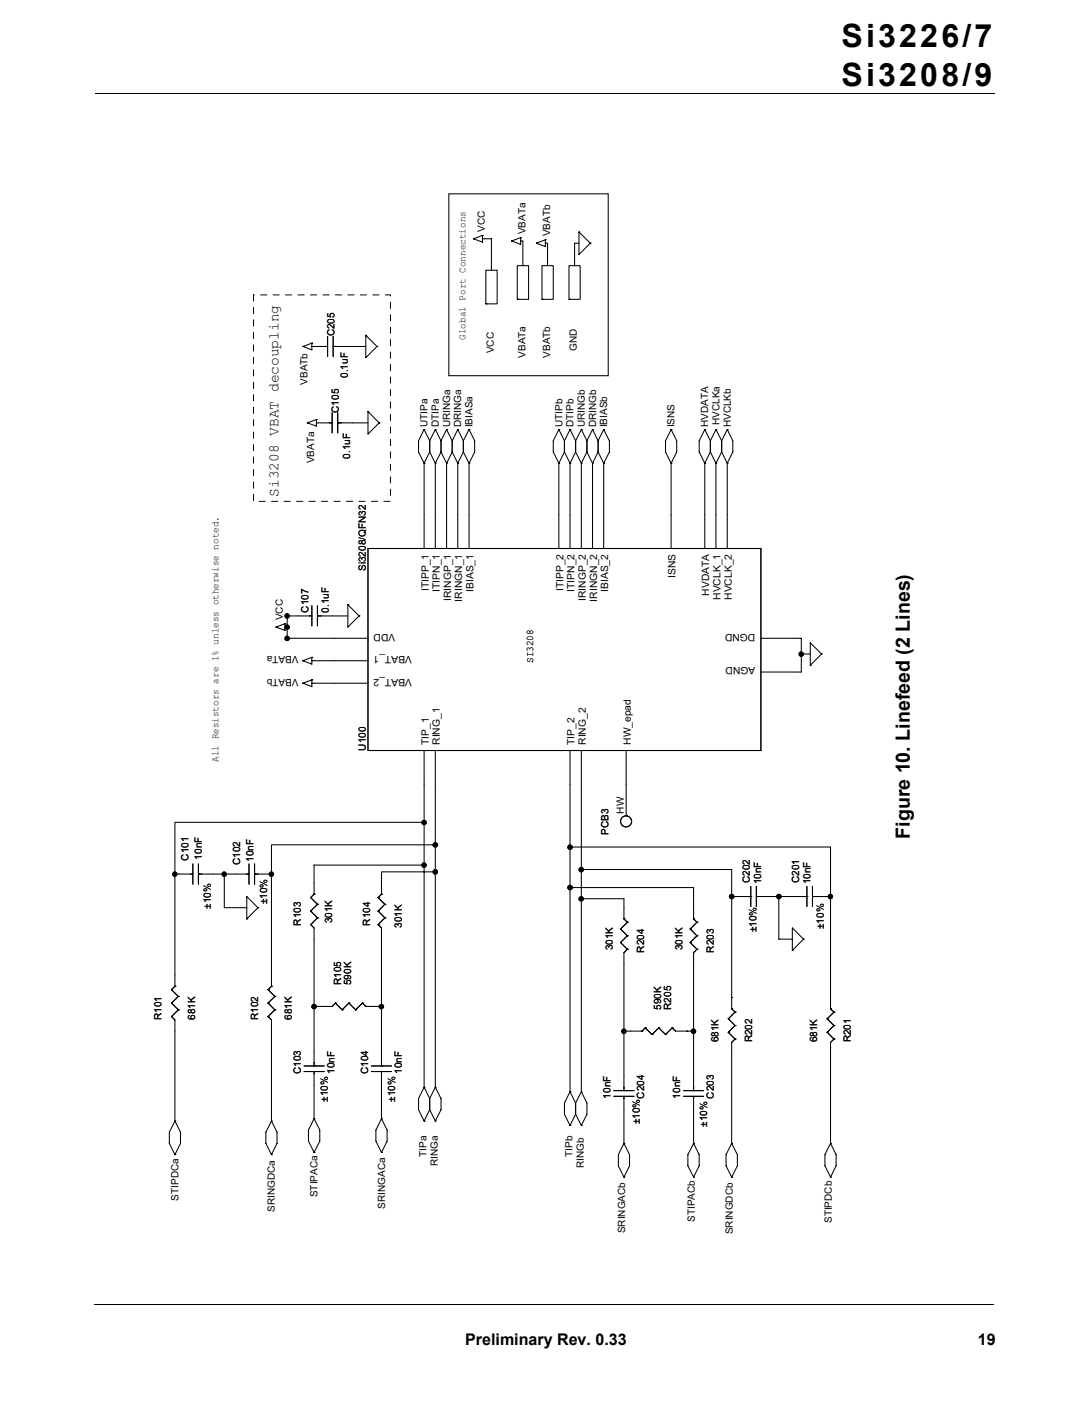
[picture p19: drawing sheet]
<svg xmlns="http://www.w3.org/2000/svg" width="216mm" height="279mm" viewBox="0 0 216 279" stroke-linecap="round" stroke-linejoin="round" font-family="sans-serif">
<defs><g id="words">
<g font-size="6.3">
<text x="166.4" y="9.2">Si3226/7</text>
<text x="166.4" y="17">Si3208/9</text>
</g>
<text font-size="3.9" x="179.9" y="165.9" transform="rotate(-90 179.9 165.9)">Figure 10. Linefeed (2 Lines)</text>
<g font-size="3.2">
<text x="92" y="266">Preliminary Rev. 0.33</text>
<text x="193.3" y="266">19</text>
</g>
<text font-size="2.9" x="55" y="98.3" transform="rotate(-90 55 98.3)">Si3208 VBAT decoupling</text>
<g font-size="2">
<text x="95.8" y="45.9" transform="rotate(-90 95.8 45.9)">VCC</text>
<text x="103.9" y="46.3" transform="rotate(-90 103.9 46.3)">VBATa</text>
<text x="108.7" y="46.8" transform="rotate(-90 108.7 46.8)">VBATb</text>
<text x="66.1" y="66.5" transform="rotate(-90 66.1 66.5)">C205</text>
<text x="92" y="67.2" transform="rotate(-90 92 67.2)">Global Port Connections</text>
<text x="97.6" y="69.8" transform="rotate(-90 97.6 69.8)">VCC</text>
<text x="103.9" y="70.7" transform="rotate(-90 103.9 70.7)">VBATa</text>
<text x="108.7" y="70.7" transform="rotate(-90 108.7 70.7)">VBATb</text>
<text x="114.1" y="69.4" transform="rotate(-90 114.1 69.4)">GND</text>
<text x="60.8" y="76.1" transform="rotate(-90 60.8 76.1)">VBATb</text>
<text x="68.8" y="74.7" transform="rotate(-90 68.8 74.7)">0.1uF</text>
<text x="67" y="81.6" transform="rotate(-90 67 81.6)">C105</text>
<text x="84.5" y="84.5" transform="rotate(-90 84.5 84.5)">UTIPa</text>
<text x="86.8" y="84.5" transform="rotate(-90 86.8 84.5)">DTIPa</text>
<text x="89" y="84.5" transform="rotate(-90 89 84.5)">URINGa</text>
<text x="91.2" y="84.5" transform="rotate(-90 91.2 84.5)">DRINGa</text>
<text x="93.4" y="84.5" transform="rotate(-90 93.4 84.5)">IBIASa</text>
<text x="111.2" y="84.5" transform="rotate(-90 111.2 84.5)">UTIPb</text>
<text x="113.4" y="84.5" transform="rotate(-90 113.4 84.5)">DTIPb</text>
<text x="115.6" y="84.5" transform="rotate(-90 115.6 84.5)">URINGb</text>
<text x="117.8" y="84.5" transform="rotate(-90 117.8 84.5)">DRINGb</text>
<text x="120" y="84.5" transform="rotate(-90 120 84.5)">IBIASb</text>
<text x="133.4" y="84.5" transform="rotate(-90 133.4 84.5)">ISNS</text>
<text x="140" y="84.5" transform="rotate(-90 140 84.5)">HVDATA</text>
<text x="142.2" y="84.1" transform="rotate(-90 142.2 84.1)">HVCLKa</text>
<text x="144.5" y="84.5" transform="rotate(-90 144.5 84.5)">HVCLKb</text>
<text x="62.1" y="91.6" transform="rotate(-90 62.1 91.6)">VBATa</text>
<text x="69.2" y="90.7" transform="rotate(-90 69.2 90.7)">0.1uF</text>
<text x="72.3" y="112.9" transform="rotate(-90 72.3 112.9)">Si3208/QFN32</text>
<text x="84.8" y="116.9" transform="rotate(-90 84.8 116.9)">ITIPP_1</text>
<text x="87" y="117" transform="rotate(-90 87 117)">ITIPN_1</text>
<text x="89.2" y="118.8" transform="rotate(-90 89.2 118.8)">IRINGP_1</text>
<text x="91.4" y="118.9" transform="rotate(-90 91.4 118.9)">IRINGN_1</text>
<text x="93.6" y="117" transform="rotate(-90 93.6 117)">IBIAS_1</text>
<text x="111.4" y="116.9" transform="rotate(-90 111.4 116.9)">ITIPP_2</text>
<text x="113.6" y="117" transform="rotate(-90 113.6 117)">ITIPN_2</text>
<text x="115.8" y="118.8" transform="rotate(-90 115.8 118.8)">IRINGP_2</text>
<text x="118" y="118.9" transform="rotate(-90 118 118.9)">IRINGN_2</text>
<text x="120.3" y="117" transform="rotate(-90 120.3 117)">IBIAS_2</text>
<text x="133.6" y="114.3" transform="rotate(-90 133.6 114.3)">ISNS</text>
<text x="140.2" y="117.8" transform="rotate(-90 140.2 117.8)">HVDATA</text>
<text x="142.4" y="118.6" transform="rotate(-90 142.4 118.6)">HVCLK_1</text>
<text x="144.7" y="118.6" transform="rotate(-90 144.7 118.6)">HVCLK_2</text>
<text x="55.9" y="122.7" transform="rotate(-90 55.9 122.7)">VCC</text>
<text x="61" y="121.1" transform="rotate(-90 61 121.1)">C107</text>
<text x="65" y="121.1" transform="rotate(-90 65 121.1)">0.1uF</text>
<text x="78.2" y="125.3" transform="rotate(-180 78.2 125.3)">VDD</text>
<text x="149.3" y="125.3" transform="rotate(-180 149.3 125.3)">DGND</text>
<text x="59" y="129.7" transform="rotate(-180 59 129.7)">VBATa</text>
<text x="81.4" y="129.7" transform="rotate(-180 81.4 129.7)">VBAT_1</text>
<text x="105.4" y="131.1" transform="rotate(-90 105.4 131.1)">SI3208</text>
<text x="149.3" y="132" transform="rotate(-180 149.3 132)">AGND</text>
<text x="59" y="134.2" transform="rotate(-180 59 134.2)">VBATb</text>
<text x="81.4" y="134.2" transform="rotate(-180 81.4 134.2)">VBAT_2</text>
<text x="72.3" y="148.4" transform="rotate(-90 72.3 148.4)">U100</text>
<text x="84.8" y="147.3" transform="rotate(-90 84.8 147.3)">TIP_1</text>
<text x="87" y="147.3" transform="rotate(-90 87 147.3)">RING_1</text>
<text x="113.6" y="147.3" transform="rotate(-90 113.6 147.3)">TIP_2</text>
<text x="115.8" y="147.3" transform="rotate(-90 115.8 147.3)">RING_2</text>
<text x="124.7" y="147.3" transform="rotate(-90 124.7 147.3)">HW_epad</text>
<text x="43.2" y="150.6" transform="rotate(-90 43.2 150.6)">All Resistors are 1% unless otherwise noted.</text>
<text x="123.4" y="160.9" transform="rotate(-90 123.4 160.9)">HW</text>
<text x="120.3" y="165" transform="rotate(-90 120.3 165)">PCB3</text>
<text x="37.3" y="170.2" transform="rotate(-90 37.3 170.2)">C101</text>
<text x="39.9" y="170" transform="rotate(-90 39.9 170)">10nF</text>
<text x="47.5" y="171.1" transform="rotate(-90 47.5 171.1)">C102</text>
<text x="50.1" y="170.4" transform="rotate(-90 50.1 170.4)">10nF</text>
<text x="41.7" y="179.7" transform="rotate(-90 41.7 179.7)">±10%</text>
<text x="52.8" y="178.8" transform="rotate(-90 52.8 178.8)">±10%</text>
<text x="148.3" y="174.6" transform="rotate(-90 148.3 174.6)">C202</text>
<text x="150.5" y="174.8" transform="rotate(-90 150.5 174.8)">10nF</text>
<text x="158" y="174.6" transform="rotate(-90 158 174.6)">C201</text>
<text x="160.2" y="174.8" transform="rotate(-90 160.2 174.8)">10nF</text>
<text x="59.5" y="183" transform="rotate(-90 59.5 183)">R103</text>
<text x="65.7" y="182.6" transform="rotate(-90 65.7 182.6)">301K</text>
<text x="73.2" y="183" transform="rotate(-90 73.2 183)">R104</text>
<text x="79.4" y="183.5" transform="rotate(-90 79.4 183.5)">301K</text>
<text x="149.6" y="184.4" transform="rotate(-90 149.6 184.4)">±10%</text>
<text x="162.9" y="183.7" transform="rotate(-90 162.9 183.7)">±10%</text>
<text x="121.2" y="187.9" transform="rotate(-90 121.2 187.9)">301K</text>
<text x="127.4" y="188.4" transform="rotate(-90 127.4 188.4)">R204</text>
<text x="134.9" y="187.9" transform="rotate(-90 134.9 187.9)">301K</text>
<text x="141.1" y="188.4" transform="rotate(-90 141.1 188.4)">R203</text>
<text x="67.5" y="194.8" transform="rotate(-90 67.5 194.8)">R105</text>
<text x="69.4" y="194.8" transform="rotate(-90 69.4 194.8)">590K</text>
<text x="31.9" y="201.7" transform="rotate(-90 31.9 201.7)">R101</text>
<text x="38.6" y="201.7" transform="rotate(-90 38.6 201.7)">681K</text>
<text x="51" y="201.7" transform="rotate(-90 51 201.7)">R102</text>
<text x="57.7" y="201.7" transform="rotate(-90 57.7 201.7)">681K</text>
<text x="130.7" y="199.7" transform="rotate(-90 130.7 199.7)">590K</text>
<text x="132.7" y="199.7" transform="rotate(-90 132.7 199.7)">R205</text>
<text x="142" y="206.1" transform="rotate(-90 142 206.1)">681K</text>
<text x="148.7" y="206.1" transform="rotate(-90 148.7 206.1)">R202</text>
<text x="161.6" y="206.1" transform="rotate(-90 161.6 206.1)">681K</text>
<text x="168.2" y="206.1" transform="rotate(-90 168.2 206.1)">R201</text>
<text x="59.5" y="212.3" transform="rotate(-90 59.5 212.3)">C103</text>
<text x="66.1" y="212.3" transform="rotate(-90 66.1 212.3)">10nF</text>
<text x="72.8" y="212.3" transform="rotate(-90 72.8 212.3)">C104</text>
<text x="79.4" y="212.3" transform="rotate(-90 79.4 212.3)">10nF</text>
<text x="64.8" y="217.9" transform="rotate(-90 64.8 217.9)">±10%</text>
<text x="78.1" y="217.9" transform="rotate(-90 78.1 217.9)">±10%</text>
<text x="120.7" y="217.2" transform="rotate(-90 120.7 217.2)">10nF</text>
<text x="127.4" y="217.2" transform="rotate(-90 127.4 217.2)">C204</text>
<text x="134.5" y="217.2" transform="rotate(-90 134.5 217.2)">10nF</text>
<text x="141.1" y="217.2" transform="rotate(-90 141.1 217.2)">C203</text>
<text x="126.5" y="222.3" transform="rotate(-90 126.5 222.3)">±10%</text>
<text x="139.8" y="222.8" transform="rotate(-90 139.8 222.8)">±10%</text>
<text x="84.3" y="228.8" transform="rotate(-90 84.3 228.8)">TIPa</text>
<text x="86.6" y="230.5" transform="rotate(-90 86.6 230.5)">RINGa</text>
<text x="113.2" y="228.8" transform="rotate(-90 113.2 228.8)">TIPb</text>
<text x="115.4" y="231" transform="rotate(-90 115.4 231)">RINGb</text>
<text x="35.3" y="237.4" transform="rotate(-90 35.3 237.4)">STIPDCa</text>
<text x="54.4" y="239.6" transform="rotate(-90 54.4 239.6)">SRINGDCa</text>
<text x="62.8" y="236.7" transform="rotate(-90 62.8 236.7)">STIPACa</text>
<text x="76.1" y="239" transform="rotate(-90 76.1 239)">SRINGACa</text>
<text x="123.6" y="243.9" transform="rotate(-90 123.6 243.9)">SRINGACb</text>
<text x="137.4" y="241.6" transform="rotate(-90 137.4 241.6)">STIPACb</text>
<text x="144.9" y="244.1" transform="rotate(-90 144.9 244.1)">SRINGDCb</text>
<text x="164.4" y="241.9" transform="rotate(-90 164.4 241.9)">STIPDCb</text>
</g>
</g></defs>
<path d="M18.8 18.4h177.8M18.6 257.9h177.8" fill="none" stroke="#000" stroke-width=".2"/>
<g fill="#fff">
<path d="M19.2 259.5h30.7v14.7h-30.7z"/>
<path d="M23.7 29.6h149.2v221h-149.2z"/>
</g>
<g fill="none" stroke="#000" stroke-width=".21">
<path d="M88.7 38.3h31.6v36h-31.6zM93.6 47.2h.1M95.4 46.5h.1M95.4 47.2h1.8v6.2M95.4 46.5v1.4l-1.8-.7M95.4 46.5l-1.8 .7M96.1 53.4h2.2v6.7h-2.2zM101.2 47.7h.1M102.3 59.2h.1M102.3 52.5h2.2v6.7h-2.2zM102.9 47h.1M102.9 47.7h.5v4.8"/>
<path d="M102.9 47v1.3l-1.7-.6M102.9 47l-1.7 .7M106 48.1h.1M107.2 52.5h2.2v6.7h-2.2zM107.2 59.2h.1M107.8 47.4h.1M107.8 48.1h.5v4.4M107.8 47.4v1.4l-1.8-.7M107.8 47.4l-1.8 .7M112.5 52.5h2.2v6.7h-2.2zM112.5 59.2h.1M114.5 45.9h.1"/>
<path d="M114.5 48.1h-.9v4.4M114.5 45.9v4.4l2.2-2.2M114.5 45.9l2.2 2.2M116.7 48.1h.1M59.9 68.5h.1M61.7 67.8h.1M61.7 68.5h3.1M61.7 67.8v1.4l-1.8-.7M61.7 67.8l-1.8 .7M64.8 66.5v4M65.9 68.5h.1M65.9 68.5h6.4"/>
<path d="M65.9 66.5v4M72.3 66.3h.1M72.3 66.3v4.4l2.2-2.2M72.3 66.3l2.2 2.2M74.5 68.5h.1M96.1 60.1h.1M60.8 83.6h.1M62.6 82.9h.1M62.6 83.6h3.1M62.6 82.9v1.4l-1.8-.7M62.6 82.9l-1.8 .7M65.7 81.6v4"/>
<path d="M66.8 83.6h.1M66.8 83.6h6M66.8 81.6v4M72.8 81.4h.1M72.8 81.4v4.4l2.2-2.2M72.8 81.4l2.2 2.2M75 83.6h.1M83.9 84.9h.1M83.9 91.6h.1M83.9 91.6v16.9M83.9 84.9l-1.2 2.3v2.2l1.2 2.2M83.9 84.9l1.1 2.3"/>
<path d="M85 87.2v2.2M85 89.4l-1.1 2.2M85 89.4l1.1 2.2M86.1 84.9h.1M86.1 91.6h.1M86.1 91.6v16.9M86.1 84.9l-1.1 2.3M86.1 84.9l1.1 2.3M87.2 87.2v2.2M87.2 89.4l-1.1 2.2M87.2 89.4l1.1 2.2M88.3 84.9h.1"/>
<path d="M88.3 91.6h.1M88.3 91.6v16.9M88.3 84.9l-1.1 2.3M88.3 84.9l1.1 2.3M89.4 87.2v2.2M89.4 89.4l-1.1 2.2M89.4 89.4l1.1 2.2M90.5 84.9h.1M90.5 91.6h.1M90.5 91.6v16.9M90.5 84.9l-1.1 2.3M90.5 84.9l1.1 2.3"/>
<path d="M91.6 87.2v2.2M91.6 89.4l-1.1 2.2M91.6 89.4l1.1 2.2M92.7 84.9h.1M92.7 91.6h.1M92.7 91.6v16.9M92.7 84.9l-1.1 2.3M92.7 84.9l1.1 2.3v2.2l-1.1 2.2M110.5 84.9h.1M110.5 91.6h.1M110.5 91.6v16.9M110.5 84.9l-1.1 2.3v2.2l1.1 2.2"/>
<path d="M110.5 84.9l1.1 2.3M111.6 87.2v2.2M111.6 89.4l-1.1 2.2M111.6 89.4l1.1 2.2M112.7 84.9h.1M112.7 91.6h.1M112.7 91.6v16.9M112.7 84.9l-1.1 2.3M112.7 84.9l1.1 2.3M113.8 87.2v2.2M113.8 89.4l-1.1 2.2M113.8 89.4l1.1 2.2"/>
<path d="M114.9 84.9h.1M114.9 91.6h.1M114.9 91.6v16.9M114.9 84.9l-1.1 2.3M114.9 84.9l1.1 2.3M116 87.2v2.2M116 89.4l-1.1 2.2M116 89.4l1.1 2.2M117.1 84.9h.1M117.1 91.6h.1M117.1 91.6v16.9M117.1 84.9l-1.1 2.3"/>
<path d="M117.1 84.9l1.2 2.3M118.3 87.2v2.2M118.3 89.4l-1.2 2.2M118.3 89.4l1.1 2.2M119.4 84.9h.1M119.4 91.6h.1M119.4 91.6v16.9M119.4 84.9l-1.1 2.3M119.4 84.9l1.1 2.3v2.2l-1.1 2.2M132.7 84.9h.1M132.7 91.6h.1M132.7 91.6v16.9"/>
<path d="M132.7 84.9l-1.1 2.3v2.2l1.1 2.2M132.7 84.9l1.1 2.3v2.2l-1.1 2.2M139.3 84.9h.1M139.3 91.6h.1M139.3 91.6v16.9M139.3 84.9l-1.1 2.3v2.2l1.1 2.2M139.3 84.9l1.1 2.3M140.4 87.2v2.2M140.4 89.4l-1.1 2.2M140.4 89.4l1.1 2.2M141.5 84.9h.1M141.5 91.6h.1"/>
<path d="M141.5 91.6v16.9M141.5 84.9l-1.1 2.3M141.5 84.9l1.2 2.3M142.7 87.2v2.2M142.7 89.4l-1.2 2.2M142.7 89.4l1.1 2.2M143.8 84.9h.1M143.8 91.6h.1M143.8 91.6v16.9M143.8 84.9l-1.1 2.3M143.8 84.9l1.1 2.3v2.2l-1.1 2.2M61.7 119.8v4"/>
<path d="M62.8 119.8v4M68.8 119.6h.1M68.8 119.6v4.4l2.2-2.2M68.8 119.6l2.2 2.2M72.8 108.5h77.6v39.9h-77.6zM54.6 124h.1M56.3 123.3h.1M56.3 123.3v1.4l-1.7-.7M56.3 124h.5M56.3 123.3l-1.7 .7M56.8 124h.1M56.8 126.2h.1"/>
<path d="M56.8 126.2h16M59.9 135.1h.1M59.9 130.7h.1M61.7 134.4h.1M61.7 130h.1M61.7 121.8h-4.9v4.4M61.7 135.1h11.1M61.7 130.7h11.1M61.7 130v1.3l-1.8-.6M61.7 134.4v1.4l-1.8-.7M61.7 134.4l-1.8 .7M61.7 130l-1.8 .7"/>
<path d="M62.8 121.8h.1M62.8 121.8h6M71 121.8h.1M150.4 126.2h8v6.7h-8M158.4 129.3h.1M158.4 129.3h1.8M160.2 131.6h.1M162.4 129.3h.1M162.4 129.3l-2.2-2.2v4.5M162.4 129.3l-2.2 2.3M83.9 148.4v22.7M86.1 148.4v24"/>
<path d="M112.7 148.4v27.1M114.9 148.4v29.3M123.8 148.4v12.9M34.6 172.8h.1M34.6 172.8v22.2M34.6 172.8h3.5M38.1 170.8v4M39.2 172.8h.1M39.2 172.8h10M39.2 170.8v4M44.3 172.8h.1M44.3 172.8v6.7h4.5"/>
<path d="M49.2 170.8v4M50.3 172.8h.1M50.3 172.8h3.4M50.3 170.8v4M51 179.5h.1M51 179.5l-2.2-2.2v4.4M51 179.5l-2.2 2.2M53.2 172.8h.1M53.7 172.8v22.2M61.4 177.5h.1M61.4 177.5l1.4 1.3M62.1 176.8v-5.7h21.8v43.9"/>
<path d="M62.1 176.8h.1M62.1 176.8l-.7 .7M62.8 178.8h.1M62.8 178.8l-1.4 1.4M74.8 177.5h.1M74.8 177.5l1.3 1.3M75.4 176.8v-4.4h10.7v42.6M75.4 176.8h.1M75.4 176.8l-.6 .7M76.1 178.8h.1M76.1 178.8l-1.3 1.4M83.9 162.6h-49.3v10.2"/>
<path d="M83.9 162.6h.1M83.9 171.1h.1M86.1 167.1h-32.4v5.7M86.1 167.1h.1M86.1 172.4h.1M112.7 167.5h.1M112.7 175.5h.1M112.7 167.5h51.5v32M114.9 171.9h.1M114.9 177.7h.1M114.9 171.9h29.8v5.4M123.8 161.3h.1"/>
<path d="M148.4 177.3h-3.7v19.9M148.4 177.3h.1M148.4 175.3v4M149.5 177.3h10M149.5 175.3v4M154 177.3h.1M154 177.3v8.4h2.7M159.5 177.3h.1M159.5 175.3v4M160.6 177.3h3.6M160.6 175.3v4M164.2 177.3h.1"/>
<path d="M33.9 198.3h.1M33.9 195.7h.1M33.9 198.3l1.4 1.4M33.9 195.7l1.4 1.3M34.6 195h.1M34.6 195l-.7 .7M35.3 199.7h.1M35.3 197h.1M35.3 199.7l-1.4 1.3M35.3 197l-1.4 1.3M48.8 181.7h.1M53 198.3h.1"/>
<path d="M53 195.7h.1M53 198.3l1.3 1.4M53 195.7l1.3 1.3M53.7 195h.1M53.7 195l-.7 .7M54.3 199.7h.1M54.3 197h.1M54.3 199.7l-1.3 1.3M54.3 197l-1.3 1.3M61.4 182.8h.1M61.4 180.2h.1M61.4 182.8l.7 .7v27.3"/>
<path d="M61.4 180.2l1.4 1.3M62.1 199h.1M62.8 181.5h.1M62.8 181.5l-1.4 1.3M66.3 198.3h.1M66.3 198.3l-.6 .7h-3.6M66.3 198.3l1.3 1.4M67.6 199.7h.1M69 198.3h.1M69 198.3l-1.4 1.4M69 198.3l1.3 1.4M70.3 199.7h.1"/>
<path d="M71.7 198.3h.1M71.7 198.3l-1.4 1.4M71.7 198.3l.6 .7M72.3 199h.1M72.3 199h3.1M74.8 182.8h.1M74.8 180.2h.1M74.8 182.8l.6 .7v27.3M74.8 180.2l1.3 1.3M75.4 199h.1M76.1 181.5h.1M76.1 181.5l-1.3 1.3"/>
<path d="M122.7 186.4h.1M122.7 183.7h.1M122.7 186.4l1.3 1.3M122.7 183.7l1.3 1.3M123.4 181.7v-4h-8.5v38.2M123.4 181.7h.1M123.4 181.7l.6 .7M124 187.7h.1M124 185h.1M124 182.4h.1M124 187.7l-.6 .7v27.3M124 185l-1.3 1.4"/>
<path d="M124 182.4l-1.3 1.3M136.5 186.4h.1M136.5 183.7h.1M136.5 186.4l1.3 1.3M136.5 183.7l1.3 1.3M137.1 181.7v-6.2h-24.4v40.4M137.1 181.7h.1M137.1 181.7l.7 .7M137.8 187.7l-.7 .7v15.5h-1.3M137.8 187.7h.1M137.8 185h.1M137.8 182.4h.1"/>
<path d="M137.8 185l-1.3 1.4M137.8 182.4l-1.3 1.3M144.7 197.2h.1M144.7 199.5h.1M144.7 197.2v2.3M144.7 199.5l.6 .6M156.7 187.9h.1M158.9 185.7h.1M158.9 185.7l-2.2-2.2v4.4M158.9 185.7l-2.2 2.2M164.2 199.5h.1M164.2 199.5l.7 .6"/>
<path d="M33.9 201h.1M33.9 201l.7 .7v20M53 201h.1M53 201l.7 .7v20M60.1 210.8h4M60.1 211.9h4M62.1 210.8h.1M62.1 211.9v9.3M73.4 210.8h4M73.4 211.9h4M75.4 210.8h.1M75.4 211.9v9.3"/>
<path d="M83.9 215h.1M83.9 215l-1.2 2.2v2.2l1.2 2.3M83.9 215l1.1 2.2M85 217.2v2.2M85 219.4l-1.1 2.3M85 219.4l1.1 2.3M86.1 215h.1M86.1 215l-1.1 2.2M86.1 215l1.1 2.2v2.2l-1.1 2.3M112.7 215.9h.1M112.7 215.9l-1.1 2.2v2.2l1.1 2.2M112.7 215.9l1.1 2.2"/>
<path d="M113.8 218.1v2.2M114.9 215.9h.1M114.9 215.9l-1.1 2.2M114.9 215.9l1.1 2.2v2.2l-1.1 2.2M121.4 215.7h4M121.4 216.8h4M123.4 203.9h.1M123.4 215.7h.1M123.4 216.8v9.3M123.4 203.9h3.5M126.9 203.9h.1M127.6 203.2h.1"/>
<path d="M127.6 203.2l1.3 1.4M127.6 203.2l-.7 .7M128.9 204.6h.1M130.2 203.2h.1M130.2 203.2l1.4 1.4M130.2 203.2l-1.3 1.4M131.6 204.6h.1M132.9 203.2h.1M132.9 203.2l.7 .7h2.2M132.9 203.2l-1.3 1.4M135.1 215.7h4M135.1 216.8h4"/>
<path d="M135.8 203.9h.1M137.1 215.7h.1M137.1 203.9v11.8M137.1 216.8v9.3M144 204.1h.1M144 201.4h.1M144 204.1l1.3 1.4M144 201.4l1.3 1.4M145.3 205.5h.1M145.3 202.8h.1M145.3 200.1h.1M145.3 205.5l-.6 .6v20"/>
<path d="M145.3 202.8l-1.3 1.3M145.3 200.1l-1.3 1.3M163.5 204.1h.1M163.5 201.4h.1M163.5 204.1l1.4 1.4M163.5 201.4l1.4 1.4M164.9 205.5h.1M164.9 202.8h.1M164.9 200.1h.1M164.9 205.5l-.7 .6v20M164.9 202.8l-1.4 1.3M164.9 200.1l-1.4 1.3"/>
<path d="M34.6 228.3h.1M34.6 221.7h.1M34.6 221.7l-1.1 2.2v2.2l1.1 2.2M34.6 221.7l1.1 2.2v2.2l-1.1 2.2M53.7 228.3h.1M53.7 221.7h.1M53.7 221.7l-1.1 2.2v2.2l1.1 2.2M53.7 221.7l1.1 2.2v2.2l-1.1 2.2M62.1 227.9h.1M62.1 221.2h.1M62.1 221.2l-1.1 2.2v2.2l1.1 2.3M62.1 221.2l1.1 2.2v2.2l-1.1 2.3"/>
<path d="M75.4 227.9h.1M75.4 221.2h.1M75.4 221.2l-1.1 2.2v2.2l1.1 2.3M75.4 221.2l1.1 2.2v2.2l-1.1 2.3M83.9 221.7h.1M86.1 221.7h.1M112.7 222.5h.1M113.8 220.3l-1.1 2.2M113.8 220.3l1.1 2.2M114.9 222.5h.1M123.4 232.8h.1M123.4 226.1h.1"/>
<path d="M123.4 226.1l1.1 2.2v2.2l-1.1 2.3M123.4 226.1l-1.1 2.2v2.2l1.1 2.3M137.1 232.8h.1M137.1 226.1h.1M137.1 226.1l1.1 2.2v2.2l-1.1 2.3M137.1 226.1l-1.1 2.2v2.2l1.1 2.3M144.7 232.8h.1M144.7 226.1h.1M144.7 226.1l1.1 2.2v2.2l-1.1 2.3M144.7 226.1l-1.1 2.2v2.2l1.1 2.3M164.2 232.8h.1M164.2 226.1h.1"/>
<path d="M164.2 226.1l1.1 2.2v2.2l-1.1 2.3M164.2 226.1l-1.1 2.2v2.2l1.1 2.3"/>
<circle cx="123.8" cy="162.4" r="1.09"/>
</g>
<g fill="#000" stroke="#000" stroke-width=".21">
<circle cx="56.8" cy="126.2" r=".43"/>
<circle cx="56.8" cy="121.8" r=".43"/>
<circle cx="56.8" cy="124" r=".43"/>
<circle cx="158.4" cy="129.3" r=".43"/>
<circle cx="34.6" cy="172.8" r=".43"/>
<circle cx="44.3" cy="172.8" r=".43"/>
<circle cx="53.7" cy="172.8" r=".43"/>
<circle cx="83.8" cy="162.6" r=".43"/>
<circle cx="83.8" cy="171.1" r=".43"/>
<circle cx="86.1" cy="172.4" r=".44"/>
<circle cx="86.1" cy="167.1" r=".43"/>
<circle cx="112.7" cy="167.5" r=".44"/>
<circle cx="112.7" cy="175.5" r=".44"/>
<circle cx="114.9" cy="172" r=".44"/>
<circle cx="114.9" cy="177.7" r=".43"/>
<circle cx="144.7" cy="177.3" r=".44"/>
<circle cx="154" cy="177.3" r=".44"/>
<circle cx="164.2" cy="177.3" r=".44"/>
<circle cx="62.1" cy="199" r=".44"/>
<circle cx="75.4" cy="199" r=".44"/>
<circle cx="123.3" cy="203.9" r=".43"/>
<circle cx="137.1" cy="203.9" r=".44"/>
</g>
<path d="M50.1 58.3h27.1v40.8h-27.1z" fill="none" stroke="#000" stroke-width=".2" stroke-dasharray="1.2 1.2 1.2 1.2 1.2 1.2 1.2 1.2"/>
<use href="#words"/>
</svg>
